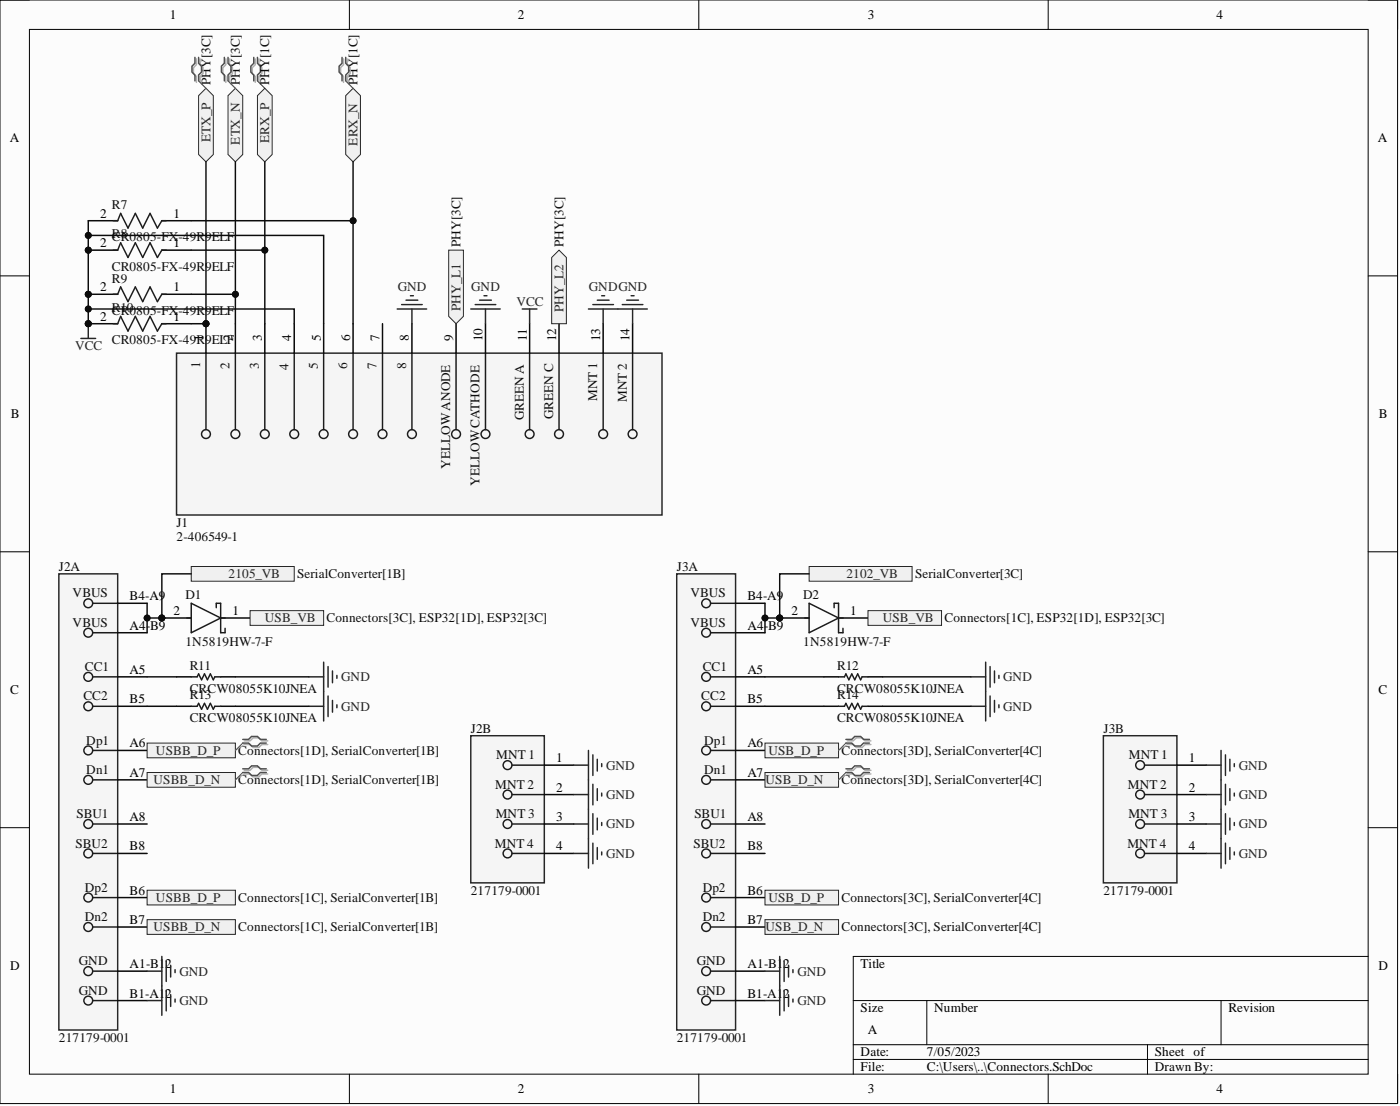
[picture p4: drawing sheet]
<svg xmlns="http://www.w3.org/2000/svg" width="241mm" height="190mm" viewBox="0 0 241 190" stroke-linecap="round" stroke-linejoin="round" font-family="sans-serif">
<defs><g id="words">
<g font-size="2.3">
<text x="29.2" y="3.3">1</text>
<text x="89.3" y="3.3">2</text>
<text x="149.6" y="3.3">3</text>
<text x="209.7" y="3.3">4</text>
<text x="1.7" y="24.5">A</text>
<text x="237.5" y="24.5">A</text>
<text x="17.2" y="37.5">2</text>
<text x="29.9" y="37.5">1</text>
<text x="17.2" y="42.6">2</text>
<text x="29.9" y="42.6">1</text>
<text x="17.2" y="50.2">2</text>
<text x="29.9" y="50.2">1</text>
<text x="17.2" y="55.3">2</text>
<text x="29.9" y="55.3">1</text>
<text x="35" y="58.8" transform="rotate(-90 35 58.8)">1</text>
<text x="40.1" y="58.8" transform="rotate(-90 40.1 58.8)">2</text>
<text x="45.1" y="58.8" transform="rotate(-90 45.1 58.8)">3</text>
<text x="50.2" y="58.8" transform="rotate(-90 50.2 58.8)">4</text>
<text x="55.3" y="58.8" transform="rotate(-90 55.3 58.8)">5</text>
<text x="60.3" y="58.8" transform="rotate(-90 60.3 58.8)">6</text>
<text x="65.4" y="58.8" transform="rotate(-90 65.4 58.8)">7</text>
<text x="70.5" y="58.8" transform="rotate(-90 70.5 58.8)">8</text>
<text x="78.1" y="58.8" transform="rotate(-90 78.1 58.8)">9</text>
<text x="83.2" y="58.8" transform="rotate(-90 83.2 58.8)">10</text>
<text x="90.8" y="58.8" transform="rotate(-90 90.8 58.8)">11</text>
<text x="95.8" y="58.8" transform="rotate(-90 95.8 58.8)">12</text>
<text x="103.5" y="58.8" transform="rotate(-90 103.5 58.8)">13</text>
<text x="108.5" y="58.8" transform="rotate(-90 108.5 58.8)">14</text>
<text x="1.9" y="72.1">B</text>
<text x="237.7" y="72.1">B</text>
<text x="22.3" y="103.4">B4-A9</text>
<text x="29.9" y="105.9">2</text>
<text x="40.1" y="105.9">1</text>
<text x="128.8" y="103.4">B4-A9</text>
<text x="136.4" y="105.9">2</text>
<text x="146.6" y="105.9">1</text>
<text x="22.3" y="108.5">A4-B9</text>
<text x="128.8" y="108.5">A4-B9</text>
<text x="1.8" y="119.5">C</text>
<text x="22.3" y="116.1">A5</text>
<text x="128.8" y="116.1">A5</text>
<text x="237.6" y="119.5">C</text>
<text x="22.3" y="121.1">B5</text>
<text x="128.8" y="121.1">B5</text>
<text x="22.3" y="128.7">A6</text>
<text x="95.8" y="131.3">1</text>
<text x="128.8" y="128.7">A6</text>
<text x="204.9" y="131.3">1</text>
<text x="22.3" y="133.8">A7</text>
<text x="95.8" y="136.4">2</text>
<text x="128.8" y="133.8">A7</text>
<text x="204.9" y="136.4">2</text>
<text x="22.3" y="141.4">A8</text>
<text x="95.8" y="141.4">3</text>
<text x="128.8" y="141.4">A8</text>
<text x="204.9" y="141.4">3</text>
<text x="22.3" y="146.5">B8</text>
<text x="95.8" y="146.5">4</text>
<text x="128.8" y="146.5">B8</text>
<text x="204.9" y="146.5">4</text>
<text x="22.3" y="154.1">B6</text>
<text x="128.8" y="154.1">B6</text>
<text x="22.3" y="159.2">B7</text>
<text x="128.8" y="159.2">B7</text>
<text x="1.8" y="167.1">D</text>
<text x="22.3" y="166.8">A1-B1</text>
<text x="28.5" y="166.8">2</text>
<text x="128.8" y="166.8">A1-B1</text>
<text x="135" y="166.8">2</text>
<text x="148.3" y="166.8">Title</text>
<text x="237.6" y="167.1">D</text>
<text x="22.3" y="171.8">B1-A1</text>
<text x="28.5" y="171.8">2</text>
<text x="128.8" y="171.8">B1-A1</text>
<text x="135" y="171.8">2</text>
<text x="148.3" y="174.4">Size</text>
<text x="149.6" y="178.2">A</text>
<text x="161" y="174.4">Number</text>
<text x="211.7" y="174.4">Revision</text>
<text x="148.3" y="182">Date:</text>
<text x="148.3" y="184.5">File:</text>
<text x="159.7" y="182">7/05/2023</text>
<text x="159.7" y="184.5">C:\Users\..\Connectors.SchDoc</text>
<text x="199" y="182">Sheet of</text>
<text x="199" y="184.5">Drawn By:</text>
<text x="29.2" y="188.3">1</text>
<text x="89.3" y="188.3">2</text>
<text x="149.6" y="188.3">3</text>
<text x="209.7" y="188.3">4</text>
</g>
<g font-size="2.3" fill="#0e0e0e">
<text x="36.3" y="14.7" transform="rotate(-90 36.3 14.7)">PHY[3C]</text>
<text x="41.3" y="14.7" transform="rotate(-90 41.3 14.7)">PHY[3C]</text>
<text x="46.4" y="14.7" transform="rotate(-90 46.4 14.7)">PHY[1C]</text>
<text x="61.6" y="14.7" transform="rotate(-90 61.6 14.7)">PHY[1C]</text>
<text x="19.3" y="36">R7</text>
<text x="19.3" y="41.1">R8</text>
<text x="19.3" y="41.6">CR0805-FX-49R9ELF</text>
<text x="19.3" y="46.6">CR0805-FX-49R9ELF</text>
<text x="79.4" y="42.6" transform="rotate(-90 79.4 42.6)">PHY[3C]</text>
<text x="97.1" y="42.6" transform="rotate(-90 97.1 42.6)">PHY[3C]</text>
<text x="19.3" y="53.7">R10</text>
<text x="19.3" y="48.7">R9</text>
<text x="19.3" y="59.3">CR0805-FX-49R9ELF</text>
<text x="19.3" y="54.2">CR0805-FX-49R9ELF</text>
<text x="34.5" y="63.4" transform="rotate(-90 34.5 63.4)">1</text>
<text x="39.6" y="63.6" transform="rotate(-90 39.6 63.6)">2</text>
<text x="44.6" y="63.5" transform="rotate(-90 44.6 63.5)">3</text>
<text x="49.7" y="63.7" transform="rotate(-90 49.7 63.7)">4</text>
<text x="54.8" y="63.6" transform="rotate(-90 54.8 63.6)">5</text>
<text x="59.8" y="63.6" transform="rotate(-90 59.8 63.6)">6</text>
<text x="64.9" y="63.6" transform="rotate(-90 64.9 63.6)">7</text>
<text x="70" y="63.6" transform="rotate(-90 70 63.6)">8</text>
<text x="102.9" y="69.1" transform="rotate(-90 102.9 69.1)">MNT 1</text>
<text x="108" y="69.3" transform="rotate(-90 108 69.3)">MNT 2</text>
<text x="90.3" y="72.4" transform="rotate(-90 90.3 72.4)">GREENA</text>
<text x="95.3" y="72.2" transform="rotate(-90 95.3 72.2)">GREEN C</text>
<text x="77.6" y="80.8" transform="rotate(-90 77.6 80.8)">YELLOWANODE</text>
<text x="82.7" y="83.7" transform="rotate(-90 82.7 83.7)">YELLOWCATHODE</text>
<text x="30.4" y="90.7">J1</text>
<text x="30.4" y="93.3">2-406549-1</text>
<text x="10.1" y="98.3">J2A</text>
<text x="51.2" y="99.6">SerialConverter[1B]</text>
<text x="116.6" y="98.3">J3A</text>
<text x="157.7" y="99.6">SerialConverter[3C]</text>
<text x="12.5" y="108">VBUS</text>
<text x="12.5" y="102.9">VBUS</text>
<text x="31.9" y="103.2">D1</text>
<text x="56.3" y="107.2">Connectors[3C], ESP32[1D], ESP32[3C]</text>
<text x="119" y="108">VBUS</text>
<text x="119" y="102.9">VBUS</text>
<text x="138.4" y="103.2">D2</text>
<text x="162.8" y="107.2">Connectors[1C], ESP32[1D], ESP32[3C]</text>
<text x="31.9" y="111.3">1N5819HW-7-F</text>
<text x="138.4" y="111.3">1N5819HW-7-F</text>
<text x="14.6" y="115.6">CC1</text>
<text x="32.7" y="115.3">R11</text>
<text x="32.7" y="119.4">CRCW08055K10JNEA</text>
<text x="121.1" y="115.6">CC1</text>
<text x="144.3" y="115.3">R12</text>
<text x="144.3" y="119.4">CRCW08055K10JNEA</text>
<text x="14.4" y="120.6">CC2</text>
<text x="32.7" y="120.4">R13</text>
<text x="32.7" y="124.4">CRCW08055K10JNEA</text>
<text x="120.9" y="120.6">CC2</text>
<text x="144.3" y="120.4">R14</text>
<text x="144.3" y="124.4">CRCW08055K10JNEA</text>
<text x="14.9" y="128.2">Dp1</text>
<text x="41.1" y="130">Connectors[1D], SerialConverter[1B]</text>
<text x="81.1" y="126.2">J2B</text>
<text x="85.5" y="130.8">MNT 1</text>
<text x="121.4" y="128.2">Dp1</text>
<text x="145" y="130">Connectors[3D], SerialConverter[4C]</text>
<text x="190.2" y="126.2">J3B</text>
<text x="194.6" y="130.8">MNT 1</text>
<text x="14.9" y="133.3">Dn1</text>
<text x="41.1" y="135.1">Connectors[1D], SerialConverter[1B]</text>
<text x="85.4" y="135.8">MNT 2</text>
<text x="121.4" y="133.3">Dn1</text>
<text x="145" y="135.1">Connectors[3D], SerialConverter[4C]</text>
<text x="194.4" y="135.8">MNT 2</text>
<text x="13.2" y="140.9">SBU1</text>
<text x="85.5" y="140.9">MNT 3</text>
<text x="119.7" y="140.9">SBU1</text>
<text x="194.5" y="140.9">MNT 3</text>
<text x="13" y="146">SBU2</text>
<text x="85.3" y="146">MNT 4</text>
<text x="119.5" y="146">SBU2</text>
<text x="194.3" y="146">MNT 4</text>
<text x="14.6" y="153.6">Dp2</text>
<text x="41.1" y="155.4">Connectors[1C], SerialConverter[1B]</text>
<text x="81.1" y="154.1">217179-0001</text>
<text x="121.1" y="153.6">Dp2</text>
<text x="145" y="155.4">Connectors[3C], SerialConverter[4C]</text>
<text x="190.2" y="154.1">217179-0001</text>
<text x="14.6" y="158.7">Dn2</text>
<text x="41.1" y="160.4">Connectors[1C], SerialConverter[1B]</text>
<text x="121.1" y="158.7">Dn2</text>
<text x="145" y="160.4">Connectors[3C], SerialConverter[4C]</text>
<text x="13.6" y="166.3">GND</text>
<text x="120.1" y="166.3">GND</text>
<text x="13.6" y="171.3">GND</text>
<text x="120.1" y="171.3">GND</text>
<text x="10.1" y="179.4">217179-0001</text>
<text x="116.6" y="179.4">217179-0001</text>
</g>
<g font-size="2.3" fill="#262626">
<text x="36.3" y="24.5" transform="rotate(-90 36.3 24.5)">ETX_P</text>
<text x="41.3" y="24.9" transform="rotate(-90 41.3 24.9)">ETX_N</text>
<text x="46.4" y="24.7" transform="rotate(-90 46.4 24.7)">ERX_P</text>
<text x="61.6" y="25.1" transform="rotate(-90 61.6 25.1)">ERX_N</text>
<text x="68.5" y="50.2">GND</text>
<text x="79.4" y="53.6" transform="rotate(-90 79.4 53.6)">PHY_L1</text>
<text x="81.2" y="50.2">GND</text>
<text x="89" y="52.7">VCC</text>
<text x="97.1" y="53.8" transform="rotate(-90 97.1 53.8)">PHY_L2</text>
<text x="101.5" y="50.2">GNDGND</text>
<text x="12.9" y="60.3">VCC</text>
<text x="39.4" y="99.6">2105_VB</text>
<text x="145.9" y="99.6">2102_VB</text>
<text x="45.6" y="107.2">USB_VB</text>
<text x="152.1" y="107.2">USB_VB</text>
<text x="58.8" y="117.3">GND</text>
<text x="172.9" y="117.3">GND</text>
<text x="58.8" y="122.4">GND</text>
<text x="172.9" y="122.4">GND</text>
<text x="26.9" y="130">USBB_D_P</text>
<text x="132.4" y="130">USB_D_P</text>
<text x="26.5" y="135.1">USBB_D_N</text>
<text x="104.5" y="132.6">GND</text>
<text x="104.5" y="137.6">GND</text>
<text x="131.9" y="135.1">USB_D_N</text>
<text x="213.5" y="132.6">GND</text>
<text x="213.5" y="137.6">GND</text>
<text x="104.5" y="142.7">GND</text>
<text x="213.5" y="142.7">GND</text>
<text x="104.5" y="147.8">GND</text>
<text x="213.5" y="147.8">GND</text>
<text x="26.9" y="155.4">USBB_D_P</text>
<text x="132.4" y="155.4">USB_D_P</text>
<text x="26.5" y="160.4">USBB_D_N</text>
<text x="131.9" y="160.4">USB_D_N</text>
<text x="30.9" y="168">GND</text>
<text x="30.9" y="173.1">GND</text>
<text x="137.4" y="168">GND</text>
<text x="137.4" y="173.1">GND</text>
</g>
</g></defs>
<path d="M0 0h240.9v190.1h-240.9z" fill-rule="evenodd" fill="#fcfcfc"/>
<path d="M0 0h240.9v190.1h-240.9z" fill="none" stroke="#000" stroke-width=".17"/>
<path d="M5.1 5.1h230.7v179.9h-230.7z" fill-rule="evenodd" fill="#fcfcfc"/>
<g fill="none" stroke="#000" stroke-width=".17">
<path d="M0 0h5.1M60.2 0v5.1M120.4 0v5.1M180.7 0v5.1M235.8 0h5.1v5.1M5.1 5.1h230.7v179.9h-230.7zM0 47.5h5.1M235.8 47.5h5.1M0 95h5.1M235.8 95h5.1M0 142.6h5.1M235.8 142.6h5.1"/>
<path d="M147.1 172.3h88.7M147.1 179.9h88.7M159.7 172.3v7.6M197.8 179.9v5.1M210.5 172.3v7.6M235.8 164.7h-88.7v20.3M60.2 185v5.1M120.4 185v5.1M147.1 182.5h88.7M180.7 185v5.1M240.9 185v5.1"/>
</g>
<circle cx="35.5" cy="55.8" r=".51" fill="#0e0e0e"/>
<circle cx="35.5" cy="55.8" r=".51" fill="none" stroke="#0e0e0e" stroke-width=".17"/>
<path d="M30.4 60.8h83.7v27.9h-83.7z" fill-rule="evenodd" fill="#f5f5f5"/>
<path d="M30.4 60.8h83.7v27.9h-83.7z" fill="none" stroke="#262626" stroke-width=".25"/>
<g fill="none" stroke="#1c1c1c" stroke-width=".25">
<path d="M35.5 60.8v13.2M40.6 60.8v13.2M45.6 60.8v13.2M50.7 60.8v13.2M55.8 60.8v13.2M60.9 60.8v13.2M65.9 60.8v13.2M71 60.8v13.2M78.6 60.8v13.2M83.7 60.8v13.2M91.3 60.8v13.2M96.4 60.8v13.2"/>
<path d="M104 60.8v13.2M109 60.8v13.2"/>
<circle cx="35.5" cy="74.8" r=".76"/>
<circle cx="40.6" cy="74.8" r=".76"/>
<circle cx="45.6" cy="74.8" r=".76"/>
<circle cx="50.7" cy="74.8" r=".76"/>
<circle cx="55.8" cy="74.8" r=".76"/>
<circle cx="60.9" cy="74.8" r=".76"/>
<circle cx="65.9" cy="74.8" r=".76"/>
<circle cx="71" cy="74.8" r=".76"/>
<circle cx="78.6" cy="74.8" r=".76"/>
<circle cx="83.7" cy="74.8" r=".76"/>
<circle cx="91.3" cy="74.8" r=".76"/>
<circle cx="96.4" cy="74.8" r=".76"/>
<circle cx="104" cy="74.8" r=".76"/>
<circle cx="109" cy="74.8" r=".76"/>
</g>
<path d="M35.5 55.8v5" fill="none" stroke="#000" stroke-width=".25"/>
<circle cx="35.5" cy="55.8" r=".51" fill="#0e0e0e"/>
<circle cx="35.5" cy="55.8" r=".51" fill="none" stroke="#0e0e0e" stroke-width=".17"/>
<g fill="none" stroke="#000" stroke-width=".25">
<path d="M40.6 55.8v5M45.6 55.8v5M50.7 55.8v5M55.8 55.8v5M60.9 55.8v5M65.9 55.8v5M71 55.8v5M78.6 55.8v5M83.7 55.8v5M91.3 55.8v5M96.4 55.8v5M104 55.8v5"/>
<path d="M109 55.8v5"/>
</g>
<g fill="none" stroke="#262626" stroke-width=".25">
<path d="M68.5 53.2h5M69.2 52.5h3.6M70 51.7h2M70.7 50.9h.6M71 53.2v2.6M101.4 53.2h10.2M102.2 52.5h3.5M102.9 51.7h2.1M103.7 50.9h.5M104 53.2v2.6M107.3 52.5h3.5M108 51.7h2"/>
<path d="M108.8 50.9h.5M109 53.2v2.6"/>
</g>
<path d="M77.3 43.1h2.6v11.4l-1.3 1.3-1.3-1.3z" fill-rule="evenodd" fill="#f0f0f0"/>
<path d="M77.3 43.1h2.6v11.4l-1.3 1.3-1.3-1.3z" fill="none" stroke="#262626" stroke-width=".17"/>
<path d="M95.1 44.4l1.3-1.3 1.2 1.3v11.4h-2.5z" fill-rule="evenodd" fill="#f0f0f0"/>
<path d="M95.1 44.4l1.3-1.3 1.2 1.3v11.4h-2.5z" fill="none" stroke="#262626" stroke-width=".17"/>
<path d="M81.1 53.2h5.1M81.9 52.5h3.6M82.7 51.7h2M83.4 50.9h.5M83.7 53.2v2.6M90 53.2h2.6M91.3 53.2v2.6" fill="none" stroke="#262626" stroke-width=".25"/>
<path d="M34.2 16.5l1.3-1.3 1.3 1.3v10.1l-1.3 1.3-1.3-1.3z" fill-rule="evenodd" fill="#f0f0f0"/>
<path d="M34.2 16.5l1.3-1.3 1.3 1.3v10.1l-1.3 1.3-1.3-1.3z" fill="none" stroke="#262626" stroke-width=".17"/>
<path d="M39.3 16.5l1.3-1.3 1.2 1.3v10.1l-1.2 1.3-1.3-1.3z" fill-rule="evenodd" fill="#f0f0f0"/>
<path d="M39.3 16.5l1.3-1.3 1.2 1.3v10.1l-1.2 1.3-1.3-1.3z" fill="none" stroke="#262626" stroke-width=".17"/>
<path d="M59.6 16.5l1.3-1.3 1.2 1.3v10.1l-1.2 1.3-1.3-1.3z" fill-rule="evenodd" fill="#f0f0f0"/>
<path d="M59.6 16.5l1.3-1.3 1.2 1.3v10.1l-1.2 1.3-1.3-1.3z" fill="none" stroke="#262626" stroke-width=".17"/>
<path d="M33.9 10.1v1.1l-.6 .5v1l.6 .5v1M34.5 10.1v1.1l.5 .5v1l-.5 .5v1M38.9 10.1v1.1l-.5 .5v1l.5 .5v1M39.6 10.1v1.1l.5 .5v1l-.5 .5v1M44 10.1v1.1l-.5 .5v1l.5 .5v1M44.6 10.1v1.1l.5 .5v1l-.5 .5v1M59.2 10.1v1.1l-.5 .5v1l.5 .5v1M59.8 10.1v1.1l.5 .5v1l-.5 .5v1" fill="none" stroke="#aeaeae" stroke-width=".25"/>
<path d="M34.5 14.2l1 1M39.6 14.2l1 1M44.6 14.2l1 1M59.8 14.2l1.1 1" fill="none" stroke="#aeaeae" stroke-width=".17"/>
<path d="M33.6 9.9v1l-.5 .5v1l.5 .5v1M34.2 9.9v1l.5 .5v1l-.5 .5v1M38.7 9.9v1l-.5 .5v1l.5 .5v1M39.3 9.9v1l.5 .5v1l-.5 .5v1M43.7 9.9v1l-.5 .5v1l.5 .5v1M44.4 9.9v1l.5 .5v1l-.5 .5v1M59 9.9v1l-.6 .5v1l.6 .5v1M59.6 9.9v1l.5 .5v1l-.5 .5v1" fill="none" stroke="#4c4c4c" stroke-width=".25"/>
<path d="M34.2 13.9l1.3 1.3M39.3 13.9l1.3 1.3M44.4 13.9l1.2 1.3M59.6 13.9l1.3 1.3" fill="none" stroke="#4c4c4c" stroke-width=".17"/>
<path d="M44.4 16.5l1.2-1.3 1.3 1.3v10.1l-1.3 1.3-1.2-1.3z" fill-rule="evenodd" fill="#f0f0f0"/>
<path d="M44.4 16.5l1.2-1.3 1.3 1.3v10.1l-1.3 1.3-1.2-1.3z" fill="none" stroke="#262626" stroke-width=".17"/>
<path d="M10.1 98.8h10.2v78.6h-10.2z" fill-rule="evenodd" fill="#f5f5f5"/>
<path d="M10.1 98.8h10.2v78.6h-10.2z" fill="none" stroke="#262626" stroke-width=".25"/>
<g fill="none" stroke="#1c1c1c" stroke-width=".25">
<path d="M16 109h4.3M16 116.6h4.3M16 103.9h4.3M16 129.3h4.3M16 134.3h4.3M16 121.7h4.3M16 141.9h4.3M16 154.6h4.3M16 159.7h4.3M16 147h4.3M16 167.3h4.3M16 172.3h4.3"/>
<circle cx="15.2" cy="116.6" r=".76"/>
<circle cx="15.2" cy="103.9" r=".76"/>
<circle cx="15.2" cy="109" r=".76"/>
<circle cx="15.2" cy="121.7" r=".76"/>
<circle cx="15.2" cy="134.3" r=".76"/>
<circle cx="15.2" cy="129.3" r=".76"/>
<circle cx="15.2" cy="159.7" r=".76"/>
<circle cx="15.2" cy="147" r=".76"/>
<circle cx="15.2" cy="154.6" r=".76"/>
<circle cx="15.2" cy="141.9" r=".76"/>
<circle cx="15.2" cy="172.3" r=".76"/>
<circle cx="15.2" cy="167.3" r=".76"/>
</g>
<path d="M20.3 109h5.1M20.3 116.6h5.1M20.3 103.9h5.1M20.3 129.3h5.1M20.3 134.3h5.1M20.3 121.7h5.1M20.3 141.9h5.1M20.3 154.6h5.1M20.3 159.7h5.1M20.3 147h5.1M20.3 167.3h5.1M20.3 172.3h5.1" fill="none" stroke="#000" stroke-width=".25"/>
<path d="M81.1 126.7h12.7v25.4h-12.7z" fill-rule="evenodd" fill="#f5f5f5"/>
<path d="M81.1 126.7h12.7v25.4h-12.7z" fill="none" stroke="#262626" stroke-width=".25"/>
<g fill="none" stroke="#1c1c1c" stroke-width=".25">
<path d="M88.2 131.8h5.6M88.2 136.9h5.6M88.2 141.9h5.6M88.2 147h5.6"/>
<circle cx="87.5" cy="131.8" r=".76"/>
<circle cx="87.5" cy="136.9" r=".76"/>
<circle cx="87.5" cy="147" r=".76"/>
<circle cx="87.5" cy="141.9" r=".76"/>
</g>
<path d="M93.8 131.8h5.1M93.8 136.9h5.1M93.8 141.9h5.1M93.8 147h5.1" fill="none" stroke="#000" stroke-width=".25"/>
<path d="M116.6 98.8h10.2v78.6h-10.2z" fill-rule="evenodd" fill="#f5f5f5"/>
<path d="M116.6 98.8h10.2v78.6h-10.2z" fill="none" stroke="#262626" stroke-width=".25"/>
<g fill="none" stroke="#1c1c1c" stroke-width=".25">
<path d="M122.5 109h4.3M122.5 116.6h4.3M122.5 103.9h4.3M122.5 129.3h4.3M122.5 134.3h4.3M122.5 121.7h4.3M122.5 141.9h4.3M122.5 154.6h4.3M122.5 159.7h4.3M122.5 147h4.3M122.5 167.3h4.3M122.5 172.3h4.3"/>
<circle cx="121.7" cy="116.6" r=".76"/>
<circle cx="121.7" cy="103.9" r=".76"/>
<circle cx="121.7" cy="109" r=".76"/>
<circle cx="121.7" cy="121.7" r=".76"/>
<circle cx="121.7" cy="134.3" r=".76"/>
<circle cx="121.7" cy="129.3" r=".76"/>
<circle cx="121.7" cy="159.7" r=".76"/>
<circle cx="121.7" cy="147" r=".76"/>
<circle cx="121.7" cy="154.6" r=".76"/>
<circle cx="121.7" cy="141.9" r=".76"/>
<circle cx="121.7" cy="172.3" r=".76"/>
<circle cx="121.7" cy="167.3" r=".76"/>
</g>
<path d="M126.8 109h5.1M126.8 116.6h5.1M126.8 103.9h5.1M126.8 129.3h5.1M126.8 134.3h5.1M126.8 121.7h5.1M126.8 141.9h5.1M126.8 154.6h5.1M126.8 159.7h5.1M126.8 147h5.1M126.8 167.3h5.1M126.8 172.3h5.1" fill="none" stroke="#000" stroke-width=".25"/>
<path d="M190.2 126.7h12.6v25.4h-12.6z" fill-rule="evenodd" fill="#f5f5f5"/>
<g fill="none" stroke="#262626" stroke-width=".25">
<path d="M98.9 131.8h2.5M98.9 136.9h2.5M101.4 129.3v20.2M102.2 130v3.6M102.2 135.1v3.5M102.9 130.8v2M102.9 135.8v2.1M103.7 131.5v.5M103.7 136.6v.5M190.2 126.7h12.6v25.4h-12.6zM207.9 131.8h2.6M207.9 136.9h2.6"/>
<path d="M210.5 129.3v20.2M211.2 130v3.6M211.2 135.1v3.5M212 130.8v2M212 135.8v2.1M212.7 131.5v.5M212.7 136.6v.5M98.9 141.9h2.5M98.9 147h2.5M102.2 140.2v3.5M102.2 145.2v3.6M102.9 140.9v2"/>
<path d="M102.9 146v2M103.7 141.7v.5M103.7 146.7v.6M207.9 141.9h2.6M207.9 147h2.6M211.2 140.2v3.5M211.2 145.2v3.6M212 140.9v2M212 146v2M212.7 141.7v.5M212.7 146.7v.6M25.4 167.3h2.5"/>
<path d="M25.4 172.3h2.5M27.9 164.7v10.2M28.7 165.5v3.5M28.7 170.6v3.5M29.4 166.3v2M29.4 171.3v2.1M30.2 167v.5M30.2 172.1v.5M131.9 167.3h2.5M131.9 172.3h2.5M134.4 164.7v10.2M135.1 165.5v3.5"/>
<path d="M135.1 170.6v3.5M135.9 166.3v2M135.9 171.3v2.1M136.7 167v.5M136.7 172.1v.5"/>
</g>
<g fill="none" stroke="#1c1c1c" stroke-width=".25">
<path d="M197.3 131.8h5.5M197.3 136.9h5.5M197.3 141.9h5.5M197.3 147h5.5"/>
<circle cx="196.5" cy="136.9" r=".76"/>
<circle cx="196.5" cy="131.8" r=".76"/>
<circle cx="196.5" cy="147" r=".76"/>
<circle cx="196.5" cy="141.9" r=".76"/>
</g>
<path d="M202.8 131.8h5.1M202.8 136.9h5.1M202.8 141.9h5.1M202.8 147h5.1" fill="none" stroke="#000" stroke-width=".25"/>
<path d="M131.9 128h12.6v2.5h-12.6z" fill-rule="evenodd" fill="#f0f0f0"/>
<path d="M131.9 128h12.6v2.5h-12.6z" fill="none" stroke="#262626" stroke-width=".17"/>
<path d="M131.9 133.1h12.6v2.5h-12.6z" fill-rule="evenodd" fill="#f0f0f0"/>
<path d="M131.9 133.1h12.6v2.5h-12.6z" fill="none" stroke="#262626" stroke-width=".17"/>
<path d="M25.4 128h15.2v2.5h-15.2z" fill-rule="evenodd" fill="#f0f0f0"/>
<path d="M25.4 128h15.2v2.5h-15.2z" fill="none" stroke="#262626" stroke-width=".17"/>
<path d="M25.4 133.1h15.2v2.5h-15.2z" fill-rule="evenodd" fill="#f0f0f0"/>
<path d="M25.4 133.1h15.2v2.5h-15.2z" fill="none" stroke="#262626" stroke-width=".17"/>
<path d="M25.4 153.3h15.2v2.6h-15.2z" fill-rule="evenodd" fill="#f0f0f0"/>
<path d="M25.4 153.3h15.2v2.6h-15.2z" fill="none" stroke="#262626" stroke-width=".17"/>
<path d="M25.4 158.4h15.2v2.5h-15.2z" fill-rule="evenodd" fill="#f0f0f0"/>
<path d="M25.4 158.4h15.2v2.5h-15.2z" fill="none" stroke="#262626" stroke-width=".17"/>
<path d="M131.9 153.3h12.6v2.6h-12.6z" fill-rule="evenodd" fill="#f0f0f0"/>
<path d="M131.9 153.3h12.6v2.6h-12.6z" fill="none" stroke="#262626" stroke-width=".17"/>
<path d="M131.9 158.4h12.6v2.5h-12.6z" fill-rule="evenodd" fill="#f0f0f0"/>
<path d="M131.9 158.4h12.6v2.5h-12.6z" fill="none" stroke="#262626" stroke-width=".17"/>
<path d="M42.1 127.6h1l.5-.5h1l.5 .5h1M42.1 128.2h1l.5 .5h1l.5-.5h1M42.1 132.7h1l.5-.5h1l.5 .5h1M42.1 133.3h1l.5 .5h1l.5-.5h1M146.1 127.6h1l.5-.5h1l.5 .5h1M146.1 128.2h1l.5 .5h1l.5-.5h1M146.1 132.7h1l.5-.5h1l.5 .5h1M146.1 133.3h1l.5 .5h1l.5-.5h1" fill="none" stroke="#aeaeae" stroke-width=".25"/>
<path d="M42.1 128.2l-1.5 1.1M42.1 133.3l-1.5 1M146.1 128.2l-1.6 1.1M146.1 133.3l-1.6 1" fill="none" stroke="#aeaeae" stroke-width=".17"/>
<path d="M41.8 127.4h1.1l.5-.6h1l.5 .6h1M41.8 128h1.1l.5 .5h1l.5-.5h1M41.8 132.4h1.1l.5-.5h1l.5 .5h1M41.8 133.1h1.1l.5 .5h1l.5-.5h1M145.8 127.4h1l.5-.6h1l.5 .6h1.1M145.8 128h1l.5 .5h1l.5-.5h1.1M145.8 132.4h1l.5-.5h1l.5 .5h1.1M145.8 133.1h1l.5 .5h1l.5-.5h1.1" fill="none" stroke="#4c4c4c" stroke-width=".25"/>
<path d="M41.8 128l-1.2 1.3M41.8 133.1l-1.2 1.2M145.8 128l-1.3 1.3M145.8 133.1l-1.3 1.2" fill="none" stroke="#4c4c4c" stroke-width=".17"/>
<circle cx="15.2" cy="55.8" r=".51" fill="#0e0e0e"/>
<circle cx="15.2" cy="55.8" r=".51" fill="none" stroke="#0e0e0e" stroke-width=".17"/>
<path d="M15.2 55.8h5.1M27.9 55.8h5.1" fill="none" stroke="#000" stroke-width=".25"/>
<circle cx="15.2" cy="55.8" r=".51" fill="#0e0e0e"/>
<circle cx="15.2" cy="55.8" r=".51" fill="none" stroke="#0e0e0e" stroke-width=".17"/>
<path d="M19.5 55.8h.8l.5-1.3 1.3 2.5 1.2-2.5 1.3 2.5 1.3-2.5 1.2 2.5 .8-1.2h.8" fill="none" stroke="#1c1c1c" stroke-width=".25"/>
<circle cx="15.2" cy="50.7" r=".51" fill="#0e0e0e"/>
<circle cx="15.2" cy="50.7" r=".51" fill="none" stroke="#0e0e0e" stroke-width=".17"/>
<path d="M15.2 50.7h5.1M27.9 50.7h5.1" fill="none" stroke="#000" stroke-width=".25"/>
<circle cx="15.2" cy="50.7" r=".51" fill="#0e0e0e"/>
<circle cx="15.2" cy="50.7" r=".51" fill="none" stroke="#0e0e0e" stroke-width=".17"/>
<path d="M19.5 50.7h.8l.5-1.3 1.3 2.6 1.2-2.6 1.3 2.6 1.3-2.6 1.2 2.6 .8-1.3h.8" fill="none" stroke="#1c1c1c" stroke-width=".25"/>
<circle cx="15.2" cy="43.1" r=".51" fill="#0e0e0e"/>
<circle cx="15.2" cy="43.1" r=".51" fill="none" stroke="#0e0e0e" stroke-width=".17"/>
<path d="M15.2 43.1h5.1M27.9 43.1h5.1" fill="none" stroke="#000" stroke-width=".25"/>
<circle cx="15.2" cy="43.1" r=".51" fill="#0e0e0e"/>
<circle cx="15.2" cy="43.1" r=".51" fill="none" stroke="#0e0e0e" stroke-width=".17"/>
<path d="M19.5 38h.8l.5-1.3 1.3 2.6 1.2-2.6 1.3 2.6 1.3-2.6 1.2 2.6 .8-1.3h.8M19.5 43.1h.8l.5-1.3 1.3 2.6 1.2-2.6 1.3 2.6 1.3-2.6 1.2 2.6 .8-1.3h.8" fill="none" stroke="#1c1c1c" stroke-width=".25"/>
<path d="M15.2 38h5.1M27.9 38h5.1" fill="none" stroke="#000" stroke-width=".25"/>
<path d="M13.9 58.3h2.6M15.2 55.8v2.5" fill="none" stroke="#262626" stroke-width=".25"/>
<circle cx="15.2" cy="55.8" r=".51" fill="#0e0e0e"/>
<circle cx="15.2" cy="55.8" r=".51" fill="none" stroke="#0e0e0e" stroke-width=".17"/>
<path d="M30.4 116.6h2.6M38 116.6h2.6M142 116.6h2.5M149.6 116.6h2.5M30.4 121.7h2.6M38 121.7h2.6M142 121.7h2.5M149.6 121.7h2.5" fill="none" stroke="#000" stroke-width=".25"/>
<path d="M33 116.6h1l.2-.5 .5 1 .5-1 .6 1 .5-1 .5 1 .2-.5h1M144.5 116.6h1l.3-.5 .5 1 .5-1 .5 1 .5-1 .5 1 .3-.5h1M33 121.7h1l.2-.6 .5 1.1 .5-1.1 .6 1.1 .5-1.1 .5 1.1 .2-.5h1M144.5 121.7h1l.3-.6 .5 1.1 .5-1.1 .5 1.1 .5-1.1 .5 1.1 .3-.5h1" fill="none" stroke="#1c1c1c" stroke-width=".25"/>
<g fill="none" stroke="#262626" stroke-width=".25">
<path d="M53.2 116.6h2.6M55.8 114v10.2M56.5 114.8v3.6M56.5 119.9v3.5M57.3 115.6v2M58.1 116.3v.5M167.4 116.6h2.5M169.9 114v10.2M170.6 114.8v3.6M170.6 119.9v3.5M171.4 115.6v2M172.2 116.3v.5"/>
<path d="M53.2 121.7h2.6M57.3 120.6v2.1M58.1 121.4v.5M167.4 121.7h2.5M171.4 120.6v2.1M172.2 121.4v.5"/>
</g>
<circle cx="27.9" cy="106.4" r=".51" fill="#0e0e0e"/>
<circle cx="27.9" cy="106.4" r=".51" fill="none" stroke="#0e0e0e" stroke-width=".17"/>
<path d="M27.9 106.4h5.1" fill="none" stroke="#000" stroke-width=".25"/>
<circle cx="27.9" cy="106.4" r=".51" fill="#0e0e0e"/>
<circle cx="27.9" cy="106.4" r=".51" fill="none" stroke="#0e0e0e" stroke-width=".17"/>
<path d="M38 106.4h5.1" fill="none" stroke="#000" stroke-width=".25"/>
<path d="M32.2 106.4h.8M33 103.9l5 2.5-5 2.6zM37.3 104.7v-.8h.7v5.1h.8v-.8M38 106.4h.8" fill="none" stroke="#1c1c1c" stroke-width=".25"/>
<circle cx="134.4" cy="106.4" r=".51" fill="#0e0e0e"/>
<circle cx="134.4" cy="106.4" r=".51" fill="none" stroke="#0e0e0e" stroke-width=".17"/>
<path d="M134.4 106.4h5.1" fill="none" stroke="#000" stroke-width=".25"/>
<circle cx="134.4" cy="106.4" r=".51" fill="#0e0e0e"/>
<circle cx="134.4" cy="106.4" r=".51" fill="none" stroke="#0e0e0e" stroke-width=".17"/>
<path d="M144.5 106.4h5.1" fill="none" stroke="#000" stroke-width=".25"/>
<path d="M138.7 106.4h.8M139.5 103.9l5 2.5-5 2.6zM143.8 104.7v-.8h.7v5.1h.8v-.8M144.5 106.4h.8" fill="none" stroke="#1c1c1c" stroke-width=".25"/>
<path d="M149.6 105.2h12.7v2.5h-12.7z" fill-rule="evenodd" fill="#f0f0f0"/>
<path d="M149.6 105.2h12.7v2.5h-12.7z" fill="none" stroke="#262626" stroke-width=".17"/>
<path d="M43.1 105.2h12.7v2.5h-12.7z" fill-rule="evenodd" fill="#f0f0f0"/>
<path d="M43.1 105.2h12.7v2.5h-12.7z" fill="none" stroke="#262626" stroke-width=".17"/>
<path d="M45.6 27.9v27.9" fill="none" stroke="#0e0e0e" stroke-width=".25"/>
<circle cx="45.6" cy="43.1" r=".51" fill="#0e0e0e"/>
<circle cx="45.6" cy="43.1" r=".51" fill="none" stroke="#0e0e0e" stroke-width=".17"/>
<path d="M33 55.8h2.5" fill="none" stroke="#0e0e0e" stroke-width=".25"/>
<circle cx="35.5" cy="55.8" r=".51" fill="#0e0e0e"/>
<circle cx="35.5" cy="55.8" r=".51" fill="none" stroke="#0e0e0e" stroke-width=".17"/>
<path d="M35.5 27.9v27.9" fill="none" stroke="#0e0e0e" stroke-width=".25"/>
<circle cx="35.5" cy="55.8" r=".51" fill="#0e0e0e"/>
<circle cx="35.5" cy="55.8" r=".51" fill="none" stroke="#0e0e0e" stroke-width=".17"/>
<path d="M33 50.7h7.6v5.1" fill="none" stroke="#0e0e0e" stroke-width=".25"/>
<circle cx="40.6" cy="50.7" r=".51" fill="#0e0e0e"/>
<circle cx="40.6" cy="50.7" r=".51" fill="none" stroke="#0e0e0e" stroke-width=".17"/>
<path d="M40.6 27.9v22.8" fill="none" stroke="#0e0e0e" stroke-width=".25"/>
<circle cx="40.6" cy="50.7" r=".51" fill="#0e0e0e"/>
<circle cx="40.6" cy="50.7" r=".51" fill="none" stroke="#0e0e0e" stroke-width=".17"/>
<path d="M60.9 27.9v27.9" fill="none" stroke="#0e0e0e" stroke-width=".25"/>
<circle cx="60.9" cy="38" r=".51" fill="#0e0e0e"/>
<circle cx="60.9" cy="38" r=".51" fill="none" stroke="#0e0e0e" stroke-width=".17"/>
<path d="M33 43.1h12.6" fill="none" stroke="#0e0e0e" stroke-width=".25"/>
<circle cx="45.6" cy="43.1" r=".51" fill="#0e0e0e"/>
<circle cx="45.6" cy="43.1" r=".51" fill="none" stroke="#0e0e0e" stroke-width=".17"/>
<path d="M33 38h27.9" fill="none" stroke="#0e0e0e" stroke-width=".25"/>
<circle cx="60.9" cy="38" r=".51" fill="#0e0e0e"/>
<circle cx="60.9" cy="38" r=".51" fill="none" stroke="#0e0e0e" stroke-width=".17"/>
<path d="M15.2 38v17.8" fill="none" stroke="#0e0e0e" stroke-width=".25"/>
<circle cx="15.2" cy="55.8" r=".51" fill="#0e0e0e"/>
<circle cx="15.2" cy="55.8" r=".51" fill="none" stroke="#0e0e0e" stroke-width=".17"/>
<circle cx="15.2" cy="53.2" r=".51" fill="#0e0e0e"/>
<circle cx="15.2" cy="53.2" r=".51" fill="none" stroke="#0e0e0e" stroke-width=".17"/>
<circle cx="15.2" cy="50.7" r=".51" fill="#0e0e0e"/>
<circle cx="15.2" cy="50.7" r=".51" fill="none" stroke="#0e0e0e" stroke-width=".17"/>
<circle cx="15.2" cy="43.1" r=".51" fill="#0e0e0e"/>
<circle cx="15.2" cy="43.1" r=".51" fill="none" stroke="#0e0e0e" stroke-width=".17"/>
<circle cx="15.2" cy="40.6" r=".51" fill="#0e0e0e"/>
<circle cx="15.2" cy="40.6" r=".51" fill="none" stroke="#0e0e0e" stroke-width=".17"/>
<path d="M15.2 53.2h35.5v2.6" fill="none" stroke="#0e0e0e" stroke-width=".25"/>
<circle cx="15.2" cy="53.2" r=".51" fill="#0e0e0e"/>
<circle cx="15.2" cy="53.2" r=".51" fill="none" stroke="#0e0e0e" stroke-width=".17"/>
<path d="M15.2 40.6h40.6v15.2" fill="none" stroke="#0e0e0e" stroke-width=".25"/>
<circle cx="15.2" cy="40.6" r=".51" fill="#0e0e0e"/>
<circle cx="15.2" cy="40.6" r=".51" fill="none" stroke="#0e0e0e" stroke-width=".17"/>
<path d="M25.4 106.4h2.5" fill="none" stroke="#0e0e0e" stroke-width=".25"/>
<circle cx="25.4" cy="106.4" r=".51" fill="#0e0e0e"/>
<circle cx="25.4" cy="106.4" r=".51" fill="none" stroke="#0e0e0e" stroke-width=".17"/>
<circle cx="27.9" cy="106.4" r=".51" fill="#0e0e0e"/>
<circle cx="27.9" cy="106.4" r=".51" fill="none" stroke="#0e0e0e" stroke-width=".17"/>
<path d="M25.4 103.9v5.1" fill="none" stroke="#0e0e0e" stroke-width=".25"/>
<circle cx="25.4" cy="106.4" r=".51" fill="#0e0e0e"/>
<circle cx="25.4" cy="106.4" r=".51" fill="none" stroke="#0e0e0e" stroke-width=".17"/>
<path d="M131.9 106.4h2.5" fill="none" stroke="#0e0e0e" stroke-width=".25"/>
<circle cx="131.9" cy="106.4" r=".51" fill="#0e0e0e"/>
<circle cx="131.9" cy="106.4" r=".51" fill="none" stroke="#0e0e0e" stroke-width=".17"/>
<circle cx="134.4" cy="106.4" r=".51" fill="#0e0e0e"/>
<circle cx="134.4" cy="106.4" r=".51" fill="none" stroke="#0e0e0e" stroke-width=".17"/>
<path d="M131.9 103.9v5.1" fill="none" stroke="#0e0e0e" stroke-width=".25"/>
<circle cx="131.9" cy="106.4" r=".51" fill="#0e0e0e"/>
<circle cx="131.9" cy="106.4" r=".51" fill="none" stroke="#0e0e0e" stroke-width=".17"/>
<path d="M25.4 116.6h5M40.6 116.6h12.6M131.9 116.6h10.1M152.1 116.6h15.3M25.4 121.7h5M40.6 121.7h12.6M131.9 121.7h10.1M152.1 121.7h15.3" fill="none" stroke="#0e0e0e" stroke-width=".25"/>
<path d="M139.5 97.6h17.7v2.5h-17.7z" fill-rule="evenodd" fill="#f0f0f0"/>
<path d="M139.5 97.6h17.7v2.5h-17.7z" fill="none" stroke="#262626" stroke-width=".17"/>
<path d="M33 97.6h17.7v2.5h-17.7z" fill-rule="evenodd" fill="#f0f0f0"/>
<path d="M33 97.6h17.7v2.5h-17.7z" fill="none" stroke="#262626" stroke-width=".17"/>
<path d="M139.5 98.8h-5.1v7.6" fill="none" stroke="#0e0e0e" stroke-width=".25"/>
<circle cx="134.4" cy="106.4" r=".51" fill="#0e0e0e"/>
<circle cx="134.4" cy="106.4" r=".51" fill="none" stroke="#0e0e0e" stroke-width=".17"/>
<path d="M33 98.8h-5.1v7.6" fill="none" stroke="#0e0e0e" stroke-width=".25"/>
<circle cx="27.9" cy="106.4" r=".51" fill="#0e0e0e"/>
<circle cx="27.9" cy="106.4" r=".51" fill="none" stroke="#0e0e0e" stroke-width=".17"/>
<use href="#words"/>
</svg>
